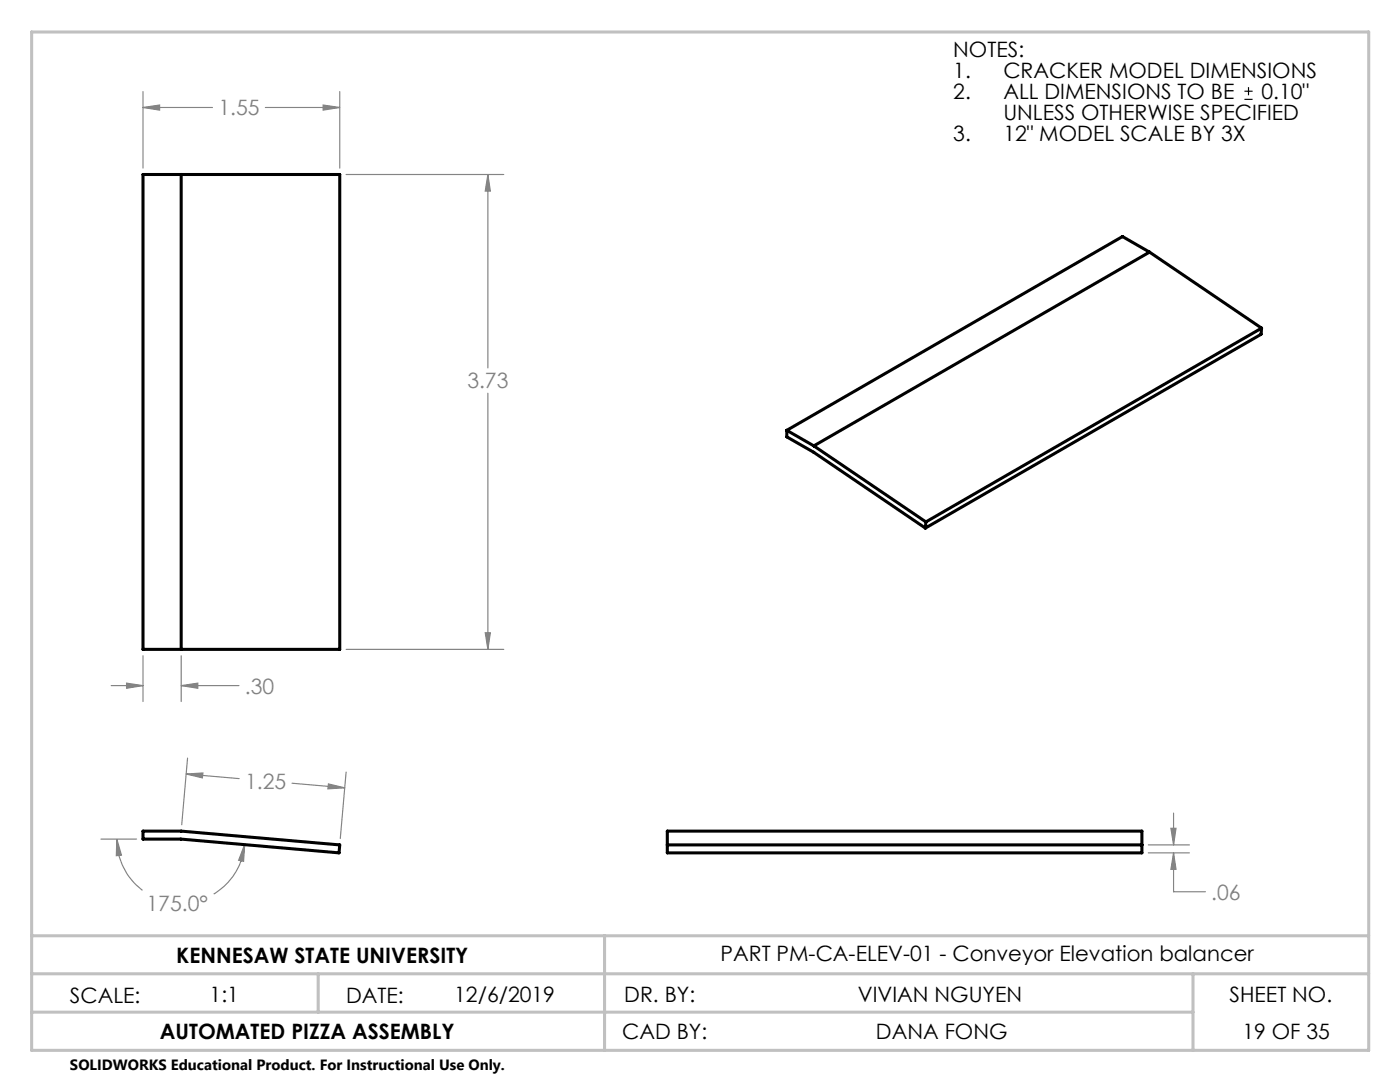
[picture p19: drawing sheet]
<svg xmlns="http://www.w3.org/2000/svg" width="279mm" height="216mm" viewBox="0 0 279 216" stroke-linecap="round" stroke-linejoin="round" font-family="sans-serif">
<defs><g id="words">
<g font-size="4.2">
<text x="190.2" y="11.4">NOTES:</text>
<text x="190.2" y="15.6">1.</text>
<text x="200.2" y="15.6">CRACKER MODEL DIMENSIONS</text>
<text x="190.2" y="19.8">2.</text>
<text x="200.2" y="19.8">ALL DIMENSIONS TO BE</text>
<text x="200.2" y="24">UNLESS OTHERWISE SPECIFIED</text>
<text x="251.7" y="19.8">0.10&quot;</text>
<text x="190.2" y="28.1">3.</text>
<text x="200.2" y="28.1">12&quot; MODEL SCALE BY 3X</text>
<text x="143.8" y="191.8">PART PM-CA-ELEV-01 - Conveyor Elevation balancer</text>
<text x="35.2" y="192.1">KENNESAW STATE UNIVERSITY</text>
<text x="14" y="200.2">SCALE:</text>
<text x="41.8" y="199.9">1:1</text>
<text x="69.1" y="200.2">DATE:</text>
<text x="90.7" y="199.9">12/6/2019</text>
<text x="124.6" y="199.9">DR. BY:</text>
<text x="171.2" y="199.9">VIVIAN NGUYEN</text>
<text x="245.4" y="199.9">SHEET NO.</text>
<text x="31.9" y="207.3">AUTOMATED PIZZA ASSEMBLY</text>
<text x="124.2" y="207.3">CAD BY:</text>
<text x="174.8" y="207.3">DANA FONG</text>
<text x="248" y="207.3">19 OF 35</text>
</g>
<g font-size="4.2" fill="#808080">
<text x="43.6" y="23">1.55</text>
<text x="93.3" y="77.5">3.73</text>
<text x="48.9" y="138.4">.30</text>
<text x="48.9" y="157.4">1.25</text>
<text x="241.7" y="179.5">.06</text>
<text x="29.2" y="181.8">175.0°</text>
</g>
<text font-size="3" x="14" y="213.5">SOLIDWORKS Educational Product. For Instructional Use Only.</text>
</g></defs>
<path d="M248.4 19.8h1.6M248.4 18.2h1.6M249.2 17.4v1.6" fill="none" stroke="#000" stroke-width=".23"/>
<g fill="none" stroke="#808080" stroke-width=".23">
<path d="M28.5 18.3v15.2M67.8 18.3v15.2M28.5 21.4l3.4-.4v1zM28.5 21.4h13.9M53 21.4h14.8M64.5 21l3.3 .4-3.3 .6zM69.1 34.8h31.4M97.4 34.8l.5 3.3h-1.1zM97.4 34.8v38.6M97.4 78.5v51.1M22.2 136.8h6.3M25.3 136.3l3.2 .5-3.2 .5z"/>
<path d="M28.5 130.8v9.2M36.2 136.8l3.3-.5v1zM36.2 130.8v9.2M36.2 136.8h11.5M69.1 129.6h31.4M96.8 126.3h1.1l-.5 3.3zM37.1 154.4l3.4-.2-.1 1zM37.1 154.4l10.6 1M37.4 151.3l-1.1 13.3M58.3 156.3l10.5 .9M65.5 156.4l3.3 .8-3.4 .2zM69.1 154.1l-1.2 13.2"/>
<path d="M20.1 167.4h7.2M23.3 167.4l.9 3.2-1 .1zM23.3 167.4a12.8 12.8 0 0 0 5.1 10.3M48.8 168.5l-.2 3.4-1-.2zM48.8 168.5a12.8 12.8 0 0 1-6.1 9.9M229.2 170.2h8.2M229.2 168.6h8.2M233.7 165.3h1l-.5 3.3zM234.2 170.2v7.7h6.4M234.2 162.2v6.4M234.2 170.2l.5 3.3h-1z"/>
</g>
<path d="M120.6 186.7h152.6" fill="none" stroke="#c0c0c0" stroke-width=".23" stroke-dasharray="19 1.6 3.2 1.6" stroke-dashoffset="9.5"/>
<path d="M6.3 6.4h266.9v203.2h-266.9zM6.3 194.3h266.9M6.3 186.7h266.9M63.5 194.3v7.7M120.7 186.7v22.9M238.1 194.3v15.3M6.3 202h231.8" fill="none" stroke="#c0c0c0" stroke-width=".61"/>
<path d="M23.3 167.4l.9 3.2-1 .1zM48.8 168.5l-.2 3.4-1-.2zM65.5 156.4l3.3 .8-3.4 .2zM37.1 154.4l3.4-.2-.1 1zM96.8 126.3h1.1l-.5 3.3zM97.4 34.8l.5 3.3h-1.1zM28.5 21.4l3.4-.4v1zM64.5 21l3.3 .4-3.3 .6zM25.3 136.3l3.2 .5-3.2 .5zM36.2 136.8l3.3-.5v1zM234.2 170.2l.5 3.3h-1zM233.7 165.3h1l-.5 3.3z" fill="#808080"/>
<g fill="none" stroke="#000" stroke-width=".61">
<path d="M28.5 34.8h39.3v94.8h-39.3zM36.2 34.8v94.8M229.4 50.3l-67 38.7M229.4 50.3l22.4 15.2M229.4 50.3l-5.4-3.1-67 38.7M251.8 65.5l-67 38.6M251.8 65.5l-.1 1.2-67 38.7M157 85.9v1.3l5.4 3 22.3 15.2M157 85.9l5.4 3.1M162.4 89l22.4 15.1M184.8 104.1l-.1 1.3M28.5 165.8h7.7l31.6 2.8-.1 1.6-31.6-2.8h-7.6z"/>
<path d="M133.2 165.8h94.7v4.4h-94.7zM133.2 168.6h94.7"/>
</g>
<use href="#words"/>
</svg>
